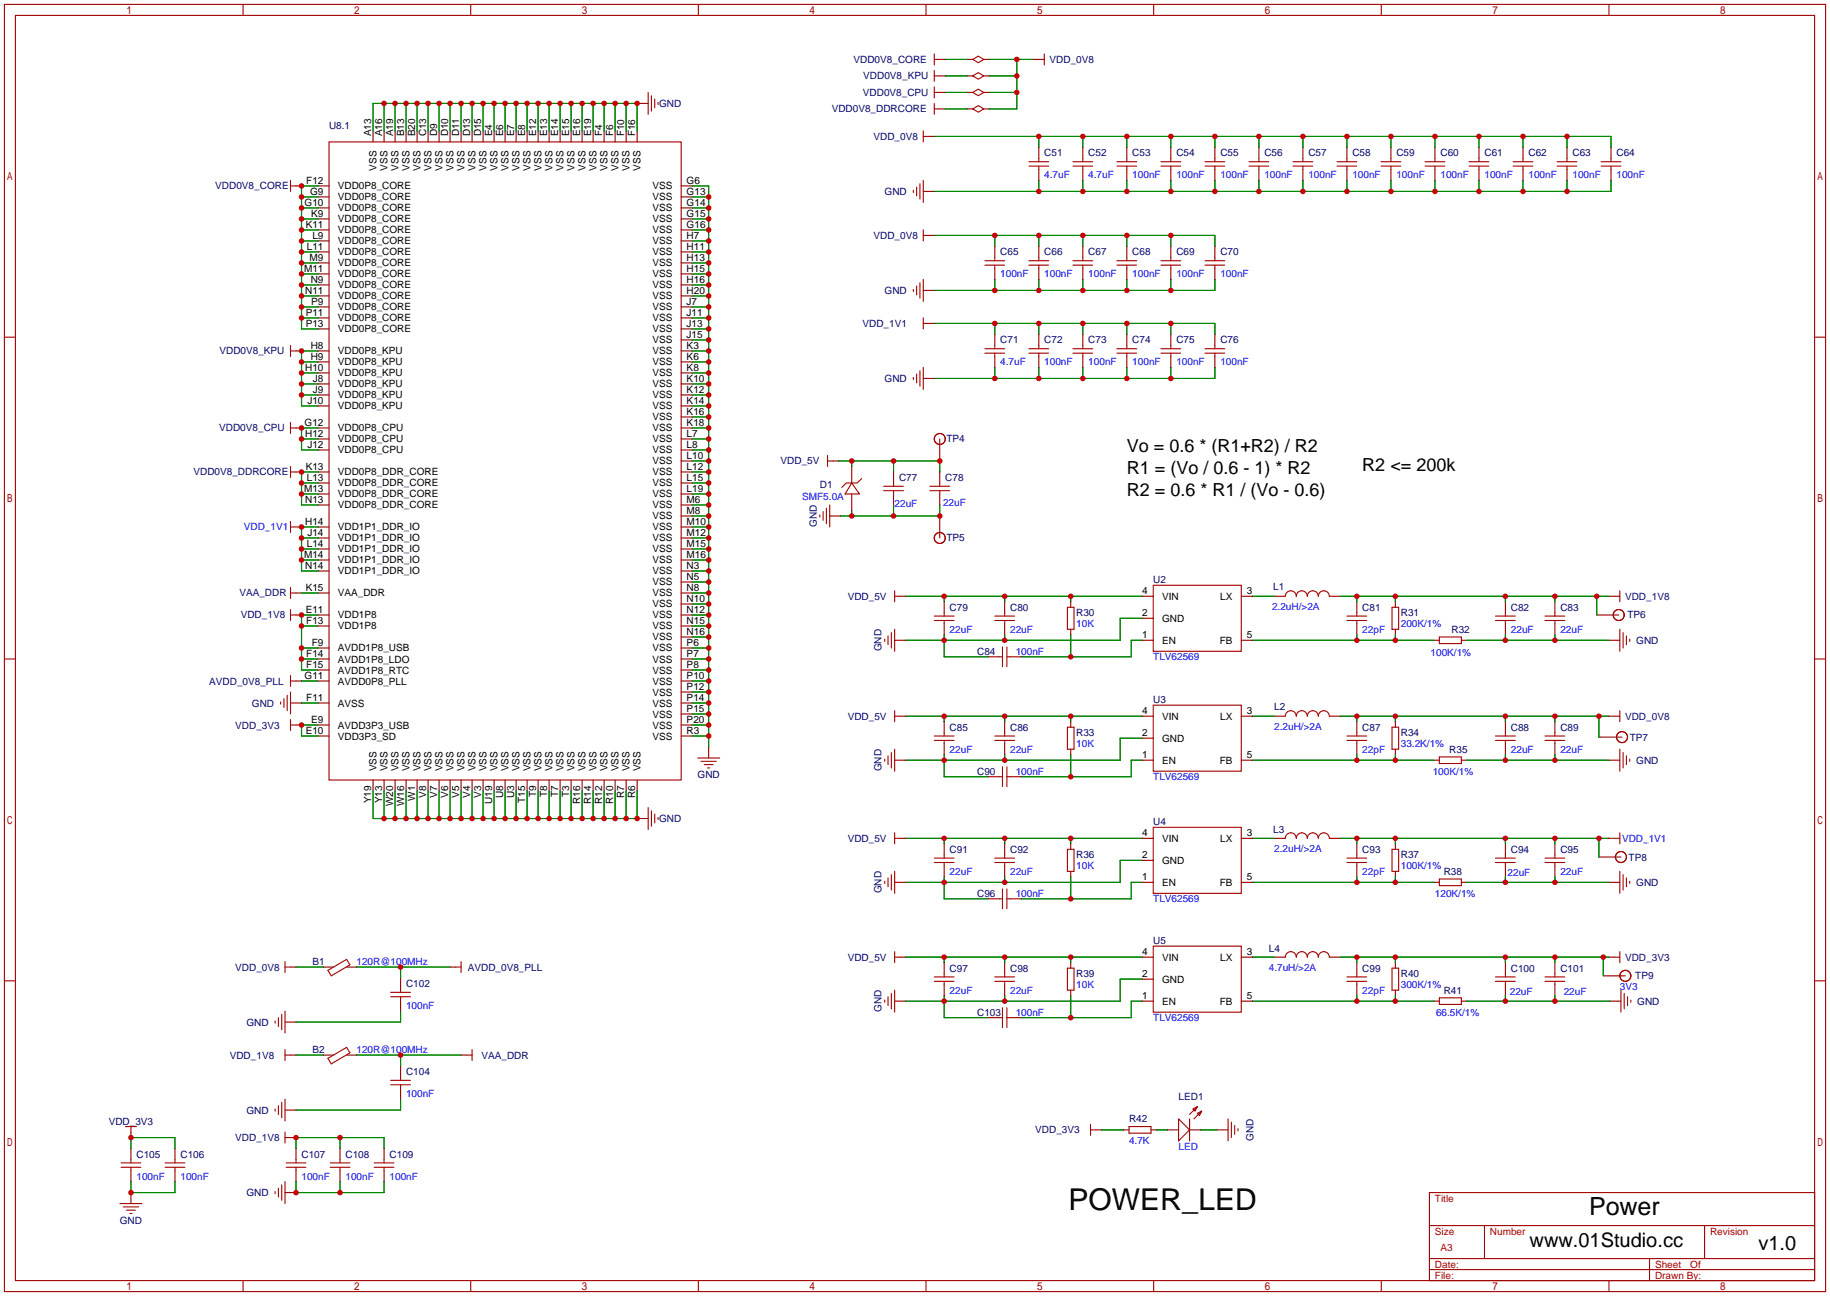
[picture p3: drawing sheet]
<svg xmlns="http://www.w3.org/2000/svg" width="422mm" height="299mm" viewBox="0 0 422 299" stroke-linecap="round" stroke-linejoin="round" font-family="sans-serif">
<defs><g id="words">
<text font-size="6.9" x="246.6" y="279.3">POWER_LED</text>
<text font-size="5.8" x="366.8" y="280.5">Power</text>
<g font-size="4.6">
<text x="353.1" y="287.9">www.01Studio.cc</text>
<text x="405.9" y="288.6">v1.0</text>
</g>
<g font-size="4.2">
<text x="260.1" y="104.3">Vo = 0.6 * (R1+R2) / R2</text>
<text x="260.1" y="109.4">R1 = (Vo / 0.6 - 1) * R2</text>
<text x="314.5" y="108.6">R2 &lt;= 200k</text>
<text x="260.1" y="114.5">R2 = 0.6 * R1 / (Vo - 0.6)</text>
</g>
<g font-size="2.3" fill="#000080">
<text x="197" y="14.5">VDD0V8_CORE</text>
<text x="242.3" y="14.5">VDD_0V8</text>
<text x="199.2" y="22.1">VDD0V8_CPU</text>
<text x="199.2" y="18.3">VDD0V8_KPU</text>
<text x="75.9" y="29.8">U8.1</text>
<text x="152.1" y="24.7">GND</text>
<text x="192" y="26">VDD0V8_DDRCORE</text>
<text x="201.6" y="32.3">VDD_0V8</text>
<text x="241" y="36.1">C51</text>
<text x="251.2" y="36.1">C52</text>
<text x="261.4" y="36.1">C53</text>
<text x="271.5" y="36.1">C54</text>
<text x="281.7" y="36.1">C55</text>
<text x="291.8" y="36.1">C56</text>
<text x="302" y="36.1">C57</text>
<text x="312.2" y="36.1">C58</text>
<text x="322.3" y="36.1">C59</text>
<text x="332.5" y="36.1">C60</text>
<text x="342.6" y="36.1">C61</text>
<text x="352.8" y="36.1">C62</text>
<text x="363" y="36.1">C63</text>
<text x="373.1" y="36.1">C64</text>
<text x="49.7" y="43.7">VDD0V8_CORE</text>
<text x="204.2" y="45">GND</text>
<text x="201.6" y="55.2">VDD_0V8</text>
<text x="230.9" y="59">C65</text>
<text x="241" y="59">C66</text>
<text x="251.2" y="59">C67</text>
<text x="261.4" y="59">C68</text>
<text x="271.5" y="59">C69</text>
<text x="281.7" y="59">C70</text>
<text x="204.2" y="67.9">GND</text>
<text x="199.1" y="75.5">VDD_1V1</text>
<text x="50.7" y="81.8">VDD0V8_KPU</text>
<text x="230.9" y="79.3">C71</text>
<text x="241" y="79.3">C72</text>
<text x="251.2" y="79.3">C73</text>
<text x="261.4" y="79.3">C74</text>
<text x="271.5" y="79.3">C75</text>
<text x="281.7" y="79.3">C76</text>
<text x="204.2" y="88.2">GND</text>
<text x="50.6" y="99.6">VDD0V8_CPU</text>
<text x="180.2" y="107.2">VDD_5V</text>
<text x="218.4" y="102.2">TP4</text>
<text x="44.7" y="109.8">VDD0V8_DDRCORE</text>
<text x="189.2" y="112.6">D1</text>
<text x="207.5" y="111">C77</text>
<text x="218.2" y="111">C78</text>
<text x="188.5" y="121.7" transform="rotate(-90 188.5 121.7)">GND</text>
<text x="218.4" y="125">TP5</text>
<text x="55.3" y="137.7">VAA_DDR</text>
<text x="266.2" y="134.7">U2</text>
<text x="293.9" y="136.2">L1</text>
<text x="55.6" y="142.8">VDD_1V8</text>
<text x="195.7" y="138.5">VDD_5V</text>
<text x="219.2" y="141">C79</text>
<text x="233.2" y="141">C80</text>
<text x="248.4" y="142.3">R30</text>
<text x="314.5" y="141">C81</text>
<text x="323.3" y="142.3">R31</text>
<text x="348.7" y="141">C82</text>
<text x="360.2" y="141">C83</text>
<text x="375.1" y="138.5">VDD_1V8</text>
<text x="375.7" y="142.8">TP6</text>
<text x="335" y="146.1">R32</text>
<text x="377.7" y="148.6">GND</text>
<text x="203.5" y="150.4" transform="rotate(-90 203.5 150.4)">GND</text>
<text x="225.6" y="151.2">C84</text>
<text x="48.3" y="158">AVDD_0V8_PLL</text>
<text x="58.1" y="163.1">GND</text>
<text x="195.7" y="166.2">VDD_5V</text>
<text x="266.2" y="162.4">U3</text>
<text x="294.1" y="163.9">L2</text>
<text x="375.1" y="166.2">VDD_0V8</text>
<text x="54.3" y="168.2">VDD_3V3</text>
<text x="219.2" y="168.7">C85</text>
<text x="233.2" y="168.7">C86</text>
<text x="248.4" y="170">R33</text>
<text x="314.5" y="168.7">C87</text>
<text x="323.3" y="170">R34</text>
<text x="334.5" y="173.8">R35</text>
<text x="348.7" y="168.7">C88</text>
<text x="360.2" y="168.7">C89</text>
<text x="376.2" y="171">TP7</text>
<text x="161" y="179.6">GND</text>
<text x="203.5" y="178.1" transform="rotate(-90 203.5 178.1)">GND</text>
<text x="225.6" y="178.9">C90</text>
<text x="377.7" y="176.3">GND</text>
<text x="152.1" y="189.8">GND</text>
<text x="266.2" y="190.5">U4</text>
<text x="195.7" y="194.4">VDD_5V</text>
<text x="219.2" y="196.9">C91</text>
<text x="233.2" y="196.9">C92</text>
<text x="293.9" y="192.3">L3</text>
<text x="314.5" y="196.9">C93</text>
<text x="348.7" y="196.9">C94</text>
<text x="360.2" y="196.9">C95</text>
<text x="248.4" y="198.2">R36</text>
<text x="323.3" y="198.2">R37</text>
<text x="333.2" y="202">R38</text>
<text x="375.9" y="198.7">TP8</text>
<text x="203.5" y="206.3" transform="rotate(-90 203.5 206.3)">GND</text>
<text x="225.6" y="207.1">C96</text>
<text x="377.7" y="204.5">GND</text>
<text x="195.7" y="221.8">VDD_5V</text>
<text x="266.2" y="218">U5</text>
<text x="292.9" y="219.8">L4</text>
<text x="375.1" y="221.8">VDD_3V3</text>
<text x="54.3" y="224.1">VDD_0V8</text>
<text x="72.1" y="222.8">B1</text>
<text x="93.7" y="227.9">C102</text>
<text x="108" y="224.1">AVDD_0V8_PLL</text>
<text x="219.2" y="224.3">C97</text>
<text x="233.2" y="224.3">C98</text>
<text x="248.4" y="225.6">R39</text>
<text x="314.5" y="224.3">C99</text>
<text x="323.3" y="225.6">R40</text>
<text x="348.7" y="224.3">C100</text>
<text x="360.2" y="224.3">C101</text>
<text x="377.4" y="226.1">TP9</text>
<text x="203.5" y="233.7" transform="rotate(-90 203.5 233.7)">GND</text>
<text x="333.2" y="229.4">R41</text>
<text x="377.9" y="231.9">GND</text>
<text x="56.9" y="236.8">GND</text>
<text x="225.6" y="234.5">C103</text>
<text x="53" y="244.4">VDD_1V8</text>
<text x="72.1" y="243.1">B2</text>
<text x="111.1" y="244.4">VAA_DDR</text>
<text x="93.7" y="248.2">C104</text>
<text x="56.9" y="257.1">GND</text>
<text x="272" y="254">LED1</text>
<text x="25.1" y="259.6">VDD_3V3</text>
<text x="54.3" y="263.4">VDD_1V8</text>
<text x="239" y="261.7">VDD_3V3</text>
<text x="260.6" y="259.1">R42</text>
<text x="289.4" y="263.4" transform="rotate(-90 289.4 263.4)">GND</text>
<text x="31.5" y="267.3">C105</text>
<text x="41.7" y="267.3">C106</text>
<text x="69.6" y="267.3">C107</text>
<text x="79.8" y="267.3">C108</text>
<text x="89.9" y="267.3">C109</text>
<text x="56.9" y="276.1">GND</text>
<text x="27.7" y="282.5">GND</text>
</g>
<g font-size="2.3">
<text x="85.6" y="31.5" transform="rotate(-90 85.6 31.5)">A13</text>
<text x="88.2" y="31.5" transform="rotate(-90 88.2 31.5)">A16</text>
<text x="90.7" y="31.5" transform="rotate(-90 90.7 31.5)">A19</text>
<text x="93.3" y="31.5" transform="rotate(-90 93.3 31.5)">B13</text>
<text x="95.8" y="31.5" transform="rotate(-90 95.8 31.5)">B20</text>
<text x="98.3" y="31.5" transform="rotate(-90 98.3 31.5)">C13</text>
<text x="100.9" y="31.5" transform="rotate(-90 100.9 31.5)">D9</text>
<text x="103.4" y="31.5" transform="rotate(-90 103.4 31.5)">D10</text>
<text x="106" y="31.5" transform="rotate(-90 106 31.5)">D11</text>
<text x="108.5" y="31.5" transform="rotate(-90 108.5 31.5)">D13</text>
<text x="111" y="31.5" transform="rotate(-90 111 31.5)">D15</text>
<text x="113.6" y="31.5" transform="rotate(-90 113.6 31.5)">E4</text>
<text x="116.1" y="31.5" transform="rotate(-90 116.1 31.5)">E6</text>
<text x="118.7" y="31.5" transform="rotate(-90 118.7 31.5)">E7</text>
<text x="121.2" y="31.5" transform="rotate(-90 121.2 31.5)">E8</text>
<text x="123.7" y="31.5" transform="rotate(-90 123.7 31.5)">E12</text>
<text x="126.3" y="31.5" transform="rotate(-90 126.3 31.5)">E13</text>
<text x="128.8" y="31.5" transform="rotate(-90 128.8 31.5)">E14</text>
<text x="131.4" y="31.5" transform="rotate(-90 131.4 31.5)">E15</text>
<text x="133.9" y="31.5" transform="rotate(-90 133.9 31.5)">E16</text>
<text x="136.4" y="31.5" transform="rotate(-90 136.4 31.5)">E19</text>
<text x="139" y="31.5" transform="rotate(-90 139 31.5)">F4</text>
<text x="141.5" y="31.5" transform="rotate(-90 141.5 31.5)">F6</text>
<text x="144.1" y="31.5" transform="rotate(-90 144.1 31.5)">F10</text>
<text x="146.6" y="31.5" transform="rotate(-90 146.6 31.5)">F16</text>
<text x="86.9" y="39.4" transform="rotate(-90 86.9 39.4)">VSS</text>
<text x="89.5" y="39.4" transform="rotate(-90 89.5 39.4)">VSS</text>
<text x="92" y="39.4" transform="rotate(-90 92 39.4)">VSS</text>
<text x="94.5" y="39.4" transform="rotate(-90 94.5 39.4)">VSS</text>
<text x="97.1" y="39.4" transform="rotate(-90 97.1 39.4)">VSS</text>
<text x="99.6" y="39.4" transform="rotate(-90 99.6 39.4)">VSS</text>
<text x="102.2" y="39.4" transform="rotate(-90 102.2 39.4)">VSS</text>
<text x="104.7" y="39.4" transform="rotate(-90 104.7 39.4)">VSS</text>
<text x="107.2" y="39.4" transform="rotate(-90 107.2 39.4)">VSS</text>
<text x="109.8" y="39.4" transform="rotate(-90 109.8 39.4)">VSS</text>
<text x="112.3" y="39.4" transform="rotate(-90 112.3 39.4)">VSS</text>
<text x="114.9" y="39.4" transform="rotate(-90 114.9 39.4)">VSS</text>
<text x="117.4" y="39.4" transform="rotate(-90 117.4 39.4)">VSS</text>
<text x="119.9" y="39.4" transform="rotate(-90 119.9 39.4)">VSS</text>
<text x="122.5" y="39.4" transform="rotate(-90 122.5 39.4)">VSS</text>
<text x="125" y="39.4" transform="rotate(-90 125 39.4)">VSS</text>
<text x="127.6" y="39.4" transform="rotate(-90 127.6 39.4)">VSS</text>
<text x="130.1" y="39.4" transform="rotate(-90 130.1 39.4)">VSS</text>
<text x="132.6" y="39.4" transform="rotate(-90 132.6 39.4)">VSS</text>
<text x="135.2" y="39.4" transform="rotate(-90 135.2 39.4)">VSS</text>
<text x="137.7" y="39.4" transform="rotate(-90 137.7 39.4)">VSS</text>
<text x="140.3" y="39.4" transform="rotate(-90 140.3 39.4)">VSS</text>
<text x="142.8" y="39.4" transform="rotate(-90 142.8 39.4)">VSS</text>
<text x="145.3" y="39.4" transform="rotate(-90 145.3 39.4)">VSS</text>
<text x="147.9" y="39.4" transform="rotate(-90 147.9 39.4)">VSS</text>
<text x="70.3" y="47.5">G10</text>
<text x="70.7" y="42.5">F12</text>
<text x="71.6" y="45">G9</text>
<text x="78" y="43.7">VDD0P8_CORE</text>
<text x="78" y="46.3">VDD0P8_CORE</text>
<text x="150.6" y="43.7">VSS</text>
<text x="150.6" y="46.3">VSS</text>
<text x="158.5" y="42.5">G6</text>
<text x="158.5" y="45">G13</text>
<text x="158.5" y="47.5">G14</text>
<text x="70.6" y="52.6">K11</text>
<text x="71.9" y="50.1">K9</text>
<text x="78" y="48.8">VDD0P8_CORE</text>
<text x="78" y="51.4">VDD0P8_CORE</text>
<text x="78" y="53.9">VDD0P8_CORE</text>
<text x="150.6" y="48.8">VSS</text>
<text x="150.6" y="51.4">VSS</text>
<text x="150.6" y="53.9">VSS</text>
<text x="158.5" y="50.1">G15</text>
<text x="158.5" y="52.6">G16</text>
<text x="70.8" y="57.7">L11</text>
<text x="72.1" y="55.2">L9</text>
<text x="78" y="56.4">VDD0P8_CORE</text>
<text x="78" y="59">VDD0P8_CORE</text>
<text x="150.6" y="56.4">VSS</text>
<text x="150.6" y="59">VSS</text>
<text x="158.5" y="55.2">H7</text>
<text x="158.5" y="57.7">H11</text>
<text x="70.2" y="62.8">M11</text>
<text x="71.5" y="60.2">M9</text>
<text x="71.7" y="65.3">N9</text>
<text x="78" y="61.5">VDD0P8_CORE</text>
<text x="78" y="64.1">VDD0P8_CORE</text>
<text x="150.6" y="61.5">VSS</text>
<text x="150.6" y="64.1">VSS</text>
<text x="158.5" y="60.2">H13</text>
<text x="158.5" y="62.8">H15</text>
<text x="158.5" y="65.3">H16</text>
<text x="70.4" y="67.9">N11</text>
<text x="71.9" y="70.4">P9</text>
<text x="78" y="66.6">VDD0P8_CORE</text>
<text x="78" y="69.1">VDD0P8_CORE</text>
<text x="78" y="71.7">VDD0P8_CORE</text>
<text x="150.6" y="66.6">VSS</text>
<text x="150.6" y="69.1">VSS</text>
<text x="150.6" y="71.7">VSS</text>
<text x="158.5" y="67.9">H20</text>
<text x="158.5" y="70.4">J7</text>
<text x="70.6" y="72.9">P11</text>
<text x="70.6" y="75.5">P13</text>
<text x="78" y="74.2">VDD0P8_CORE</text>
<text x="78" y="76.8">VDD0P8_CORE</text>
<text x="150.6" y="74.2">VSS</text>
<text x="150.6" y="76.8">VSS</text>
<text x="158.5" y="72.9">J11</text>
<text x="158.5" y="75.5">J13</text>
<text x="71.7" y="80.6">H8</text>
<text x="71.7" y="83.1">H9</text>
<text x="78" y="81.8">VDD0P8_KPU</text>
<text x="150.6" y="79.3">VSS</text>
<text x="150.6" y="81.8">VSS</text>
<text x="158.5" y="78">J15</text>
<text x="158.5" y="80.6">K3</text>
<text x="158.5" y="83.1">K6</text>
<text x="70.4" y="85.6">H10</text>
<text x="72.2" y="88.2">J8</text>
<text x="78" y="84.4">VDD0P8_KPU</text>
<text x="78" y="86.9">VDD0P8_KPU</text>
<text x="78" y="89.5">VDD0P8_KPU</text>
<text x="150.6" y="84.4">VSS</text>
<text x="150.6" y="86.9">VSS</text>
<text x="150.6" y="89.5">VSS</text>
<text x="158.5" y="85.6">K8</text>
<text x="158.5" y="88.2">K10</text>
<text x="71" y="93.3">J10</text>
<text x="72.2" y="90.7">J9</text>
<text x="78" y="92">VDD0P8_KPU</text>
<text x="78" y="94.5">VDD0P8_KPU</text>
<text x="150.6" y="92">VSS</text>
<text x="150.6" y="94.5">VSS</text>
<text x="158.5" y="90.7">K12</text>
<text x="158.5" y="93.3">K14</text>
<text x="158.5" y="95.8">K16</text>
<text x="70.3" y="98.3">G12</text>
<text x="70.4" y="100.9">H12</text>
<text x="78" y="99.6">VDD0P8_CPU</text>
<text x="150.6" y="97.1">VSS</text>
<text x="150.6" y="99.6">VSS</text>
<text x="158.5" y="98.3">K18</text>
<text x="158.5" y="100.9">L7</text>
<text x="71" y="103.4">J12</text>
<text x="78" y="102.2">VDD0P8_CPU</text>
<text x="78" y="104.7">VDD0P8_CPU</text>
<text x="150.6" y="102.2">VSS</text>
<text x="150.6" y="104.7">VSS</text>
<text x="150.6" y="107.2">VSS</text>
<text x="158.5" y="103.4">L8</text>
<text x="158.5" y="106">L10</text>
<text x="70.2" y="113.6">M13</text>
<text x="70.6" y="108.5">K13</text>
<text x="70.8" y="111">L13</text>
<text x="78" y="109.8">VDD0P8_DDR_CORE</text>
<text x="78" y="112.3">VDD0P8_DDR_CORE</text>
<text x="150.6" y="109.8">VSS</text>
<text x="150.6" y="112.3">VSS</text>
<text x="158.5" y="108.5">L12</text>
<text x="158.5" y="111">L15</text>
<text x="158.5" y="113.6">L19</text>
<text x="70.4" y="116.1">N13</text>
<text x="78" y="114.9">VDD0P8_DDR_CORE</text>
<text x="78" y="117.4">VDD0P8_DDR_CORE</text>
<text x="150.6" y="114.9">VSS</text>
<text x="150.6" y="117.4">VSS</text>
<text x="150.6" y="119.9">VSS</text>
<text x="158.5" y="116.1">M6</text>
<text x="158.5" y="118.7">M8</text>
<text x="70.4" y="121.2">H14</text>
<text x="71" y="123.7">J14</text>
<text x="78" y="122.5">VDD1P1_DDR_IO</text>
<text x="78" y="125">VDD1P1_DDR_IO</text>
<text x="150.6" y="122.5">VSS</text>
<text x="150.6" y="125">VSS</text>
<text x="158.5" y="121.2">M10</text>
<text x="158.5" y="123.7">M12</text>
<text x="70.2" y="128.8">M14</text>
<text x="70.4" y="131.4">N14</text>
<text x="70.8" y="126.3">L14</text>
<text x="78" y="127.6">VDD1P1_DDR_IO</text>
<text x="78" y="130.1">VDD1P1_DDR_IO</text>
<text x="150.6" y="127.6">VSS</text>
<text x="150.6" y="130.1">VSS</text>
<text x="158.5" y="126.3">M15</text>
<text x="158.5" y="128.8">M16</text>
<text x="158.5" y="131.4">N3</text>
<text x="70.6" y="136.4">K15</text>
<text x="78" y="132.6">VDD1P1_DDR_IO</text>
<text x="78" y="137.7">VAA_DDR</text>
<text x="150.6" y="132.6">VSS</text>
<text x="150.6" y="135.2">VSS</text>
<text x="150.6" y="137.7">VSS</text>
<text x="158.5" y="133.9">N5</text>
<text x="158.5" y="136.4">N8</text>
<text x="263.6" y="137.2">4</text>
<text x="287.8" y="137.2">3</text>
<text x="70.6" y="141.5">E11</text>
<text x="78" y="142.8">VDD1P8</text>
<text x="150.6" y="140.3">VSS</text>
<text x="150.6" y="142.8">VSS</text>
<text x="158.5" y="139">N10</text>
<text x="158.5" y="141.5">N12</text>
<text x="263.6" y="142.3">2</text>
<text x="268.2" y="138.5">VIN</text>
<text x="268.2" y="143.6">GND</text>
<text x="281.7" y="138.5">LX</text>
<text x="70.7" y="144.1">F13</text>
<text x="72" y="149.1">F9</text>
<text x="78" y="145.3">VDD1P8</text>
<text x="150.6" y="145.3">VSS</text>
<text x="150.6" y="147.9">VSS</text>
<text x="158.5" y="144.1">N15</text>
<text x="158.5" y="146.6">N16</text>
<text x="158.5" y="149.1">P6</text>
<text x="263.6" y="147.4">1</text>
<text x="268.2" y="148.6">EN</text>
<text x="281.5" y="148.6">FB</text>
<text x="287.8" y="147.4">5</text>
<text x="70.7" y="151.7">F14</text>
<text x="70.7" y="154.2">F15</text>
<text x="78" y="150.4">AVDD1P8_USB</text>
<text x="78" y="153">AVDD1P8_LDO</text>
<text x="78" y="155.5">AVDD1P8_RTC</text>
<text x="150.6" y="150.4">VSS</text>
<text x="150.6" y="153">VSS</text>
<text x="150.6" y="155.5">VSS</text>
<text x="158.5" y="151.7">P7</text>
<text x="158.5" y="154.2">P8</text>
<text x="70.3" y="156.8">G11</text>
<text x="70.7" y="161.8">F11</text>
<text x="78" y="158">AVDD0P8_PLL</text>
<text x="150.6" y="158">VSS</text>
<text x="150.6" y="160.6">VSS</text>
<text x="158.5" y="156.8">P10</text>
<text x="158.5" y="159.3">P12</text>
<text x="158.5" y="161.8">P14</text>
<text x="71.9" y="166.9">E9</text>
<text x="78" y="163.1">AVSS</text>
<text x="150.6" y="163.1">VSS</text>
<text x="150.6" y="165.7">VSS</text>
<text x="158.5" y="164.4">P15</text>
<text x="158.5" y="166.9">P20</text>
<text x="263.6" y="164.9">4</text>
<text x="268.2" y="166.2">VIN</text>
<text x="281.7" y="166.2">LX</text>
<text x="287.8" y="164.9">3</text>
<text x="70.6" y="169.5">E10</text>
<text x="78" y="168.2">AVDD3P3_USB</text>
<text x="78" y="170.7">VDD3P3_SD</text>
<text x="150.6" y="168.2">VSS</text>
<text x="150.6" y="170.7">VSS</text>
<text x="158.5" y="169.5">R3</text>
<text x="263.6" y="170">2</text>
<text x="268.2" y="171.2">GND</text>
<text x="86.9" y="178.1" transform="rotate(-90 86.9 178.1)">VSS</text>
<text x="89.5" y="178.1" transform="rotate(-90 89.5 178.1)">VSS</text>
<text x="92" y="178.1" transform="rotate(-90 92 178.1)">VSS</text>
<text x="94.5" y="178.1" transform="rotate(-90 94.5 178.1)">VSS</text>
<text x="97.1" y="178.1" transform="rotate(-90 97.1 178.1)">VSS</text>
<text x="99.6" y="178.1" transform="rotate(-90 99.6 178.1)">VSS</text>
<text x="102.2" y="178.1" transform="rotate(-90 102.2 178.1)">VSS</text>
<text x="104.7" y="178.1" transform="rotate(-90 104.7 178.1)">VSS</text>
<text x="107.2" y="178.1" transform="rotate(-90 107.2 178.1)">VSS</text>
<text x="109.8" y="178.1" transform="rotate(-90 109.8 178.1)">VSS</text>
<text x="112.3" y="178.1" transform="rotate(-90 112.3 178.1)">VSS</text>
<text x="114.9" y="178.1" transform="rotate(-90 114.9 178.1)">VSS</text>
<text x="117.4" y="178.1" transform="rotate(-90 117.4 178.1)">VSS</text>
<text x="119.9" y="178.1" transform="rotate(-90 119.9 178.1)">VSS</text>
<text x="122.5" y="178.1" transform="rotate(-90 122.5 178.1)">VSS</text>
<text x="125" y="178.1" transform="rotate(-90 125 178.1)">VSS</text>
<text x="127.6" y="178.1" transform="rotate(-90 127.6 178.1)">VSS</text>
<text x="130.1" y="178.1" transform="rotate(-90 130.1 178.1)">VSS</text>
<text x="132.6" y="178.1" transform="rotate(-90 132.6 178.1)">VSS</text>
<text x="135.2" y="178.1" transform="rotate(-90 135.2 178.1)">VSS</text>
<text x="137.7" y="178.1" transform="rotate(-90 137.7 178.1)">VSS</text>
<text x="140.3" y="178.1" transform="rotate(-90 140.3 178.1)">VSS</text>
<text x="142.8" y="178.1" transform="rotate(-90 142.8 178.1)">VSS</text>
<text x="145.3" y="178.1" transform="rotate(-90 145.3 178.1)">VSS</text>
<text x="147.9" y="178.1" transform="rotate(-90 147.9 178.1)">VSS</text>
<text x="263.6" y="175.1">1</text>
<text x="268.2" y="176.3">EN</text>
<text x="281.5" y="176.3">FB</text>
<text x="287.8" y="175.1">5</text>
<text x="85.6" y="185.5" transform="rotate(-90 85.6 185.5)">Y19</text>
<text x="88.2" y="185.5" transform="rotate(-90 88.2 185.5)">Y13</text>
<text x="95.8" y="184.8" transform="rotate(-90 95.8 184.8)">W1</text>
<text x="98.3" y="184.2" transform="rotate(-90 98.3 184.2)">V8</text>
<text x="100.9" y="184.2" transform="rotate(-90 100.9 184.2)">V7</text>
<text x="103.4" y="184.2" transform="rotate(-90 103.4 184.2)">V6</text>
<text x="106" y="184.2" transform="rotate(-90 106 184.2)">V5</text>
<text x="108.5" y="184.2" transform="rotate(-90 108.5 184.2)">V4</text>
<text x="111" y="184.2" transform="rotate(-90 111 184.2)">V3</text>
<text x="113.6" y="185.6" transform="rotate(-90 113.6 185.6)">U19</text>
<text x="116.1" y="184.3" transform="rotate(-90 116.1 184.3)">U8</text>
<text x="118.7" y="184.3" transform="rotate(-90 118.7 184.3)">U3</text>
<text x="121.2" y="185.3" transform="rotate(-90 121.2 185.3)">T15</text>
<text x="123.7" y="184.1" transform="rotate(-90 123.7 184.1)">T9</text>
<text x="126.3" y="184.1" transform="rotate(-90 126.3 184.1)">T8</text>
<text x="128.8" y="184.1" transform="rotate(-90 128.8 184.1)">T7</text>
<text x="131.4" y="184.1" transform="rotate(-90 131.4 184.1)">T3</text>
<text x="133.9" y="185.6" transform="rotate(-90 133.9 185.6)">R16</text>
<text x="136.4" y="185.6" transform="rotate(-90 136.4 185.6)">R14</text>
<text x="139" y="185.6" transform="rotate(-90 139 185.6)">R12</text>
<text x="141.5" y="185.6" transform="rotate(-90 141.5 185.6)">R10</text>
<text x="144.1" y="184.3" transform="rotate(-90 144.1 184.3)">R7</text>
<text x="146.6" y="184.3" transform="rotate(-90 146.6 184.3)">R6</text>
<text x="90.7" y="186.1" transform="rotate(-90 90.7 186.1)">W20</text>
<text x="93.3" y="186.1" transform="rotate(-90 93.3 186.1)">W16</text>
<text x="263.6" y="193.1">4</text>
<text x="268.2" y="194.4">VIN</text>
<text x="281.7" y="194.4">LX</text>
<text x="287.8" y="193.1">3</text>
<text x="263.6" y="198.2">2</text>
<text x="263.6" y="203.2">1</text>
<text x="268.2" y="199.4">GND</text>
<text x="287.8" y="203.2">5</text>
<text x="268.2" y="204.5">EN</text>
<text x="281.5" y="204.5">FB</text>
<text x="263.6" y="220.5">4</text>
<text x="268.2" y="221.8">VIN</text>
<text x="281.7" y="221.8">LX</text>
<text x="287.8" y="220.5">3</text>
<text x="263.6" y="225.6">2</text>
<text x="268.2" y="226.9">GND</text>
<text x="263.6" y="230.7">1</text>
<text x="268.2" y="231.9">EN</text>
<text x="281.5" y="231.9">FB</text>
<text x="287.8" y="230.7">5</text>
</g>
<g font-size="2.3" fill="#00f">
<text x="241" y="41.2">4.7uF</text>
<text x="251.2" y="41.2">4.7uF</text>
<text x="261.4" y="41.2">100nF</text>
<text x="271.5" y="41.2">100nF</text>
<text x="281.7" y="41.2">100nF</text>
<text x="291.8" y="41.2">100nF</text>
<text x="302" y="41.2">100nF</text>
<text x="312.2" y="41.2">100nF</text>
<text x="322.3" y="41.2">100nF</text>
<text x="332.5" y="41.2">100nF</text>
<text x="342.6" y="41.2">100nF</text>
<text x="352.8" y="41.2">100nF</text>
<text x="363" y="41.2">100nF</text>
<text x="373.1" y="41.2">100nF</text>
<text x="230.9" y="64.1">100nF</text>
<text x="241" y="64.1">100nF</text>
<text x="251.2" y="64.1">100nF</text>
<text x="261.4" y="64.1">100nF</text>
<text x="271.5" y="64.1">100nF</text>
<text x="281.7" y="64.1">100nF</text>
<text x="230.9" y="84.4">4.7uF</text>
<text x="241" y="84.4">100nF</text>
<text x="251.2" y="84.4">100nF</text>
<text x="261.4" y="84.4">100nF</text>
<text x="271.5" y="84.4">100nF</text>
<text x="281.7" y="84.4">100nF</text>
<text x="185.2" y="115.4">SMF5.0A</text>
<text x="206.5" y="117.1">22uF</text>
<text x="217.7" y="116.9">22uF</text>
<text x="56.3" y="122.5">VDD_1V1</text>
<text x="293.6" y="140.8">2.2uH/&gt;2A</text>
<text x="219.2" y="146.1">22uF</text>
<text x="233.2" y="146.1">22uF</text>
<text x="248.4" y="144.8">10K</text>
<text x="314.5" y="146.1">22pF</text>
<text x="323.3" y="144.8">200K/1%</text>
<text x="348.7" y="146.1">22uF</text>
<text x="360.2" y="146.1">22uF</text>
<text x="234.4" y="151.2">100nF</text>
<text x="266.2" y="152.4">TLV62569</text>
<text x="330.2" y="151.4">100K/1%</text>
<text x="219.2" y="173.8">22uF</text>
<text x="233.2" y="173.8">22uF</text>
<text x="248.4" y="172.5">10K</text>
<text x="294.1" y="168.4">2.2uH/&gt;2A</text>
<text x="314.5" y="173.8">22pF</text>
<text x="323.3" y="172.5">33.2K/1%</text>
<text x="348.7" y="173.8">22uF</text>
<text x="360.2" y="173.8">22uF</text>
<text x="234.4" y="178.9">100nF</text>
<text x="330.7" y="178.9">100K/1%</text>
<text x="266.2" y="180.1">TLV62569</text>
<text x="294.1" y="196.6">2.2uH/&gt;2A</text>
<text x="374.4" y="194.4">VDD_1V1</text>
<text x="219.2" y="202">22uF</text>
<text x="233.2" y="202">22uF</text>
<text x="248.4" y="200.7">10K</text>
<text x="314.5" y="202">22pF</text>
<text x="323.3" y="200.7">100K/1%</text>
<text x="348" y="202.2">22uF</text>
<text x="360.2" y="202">22uF</text>
<text x="234.4" y="207.1">100nF</text>
<text x="266.2" y="208.3">TLV62569</text>
<text x="331.2" y="207.1">120K/1%</text>
<text x="82.3" y="222.8">120R@100MHz</text>
<text x="292.9" y="224.1">4.7uH/&gt;2A</text>
<text x="93.7" y="233">100nF</text>
<text x="219.2" y="229.4">22uF</text>
<text x="233.2" y="229.4">22uF</text>
<text x="248.4" y="228.1">10K</text>
<text x="314.5" y="229.4">22pF</text>
<text x="323.3" y="228.1">300K/1%</text>
<text x="348.5" y="229.7">22uF</text>
<text x="360.9" y="229.7">22uF</text>
<text x="373.9" y="228.6">3V3</text>
<text x="234.4" y="234.5">100nF</text>
<text x="266.2" y="235.8">TLV62569</text>
<text x="331.5" y="234.5">66.5K/1%</text>
<text x="82.3" y="243.1">120R@100MHz</text>
<text x="93.7" y="253.3">100nF</text>
<text x="260.6" y="264.2">4.7K</text>
<text x="272" y="265.5">LED</text>
<text x="31.5" y="272.3">100nF</text>
<text x="41.7" y="272.3">100nF</text>
<text x="69.6" y="272.3">100nF</text>
<text x="79.8" y="272.3">100nF</text>
<text x="89.9" y="272.3">100nF</text>
</g>
<g font-size="2.3" fill="#a00000">
<text x="331.2" y="277.4">Title</text>
<text x="331.2" y="285">Size</text>
<text x="343.9" y="285">Number</text>
<text x="394.7" y="285">Revision</text>
<text x="331.2" y="292.7">Date:</text>
<text x="332.5" y="288.8">A3</text>
<text x="382" y="292.7">Sheet</text>
<text x="390.1" y="292.7">Of</text>
<text x="331.2" y="295.2">File:</text>
<text x="382" y="295.2">Drawn By:</text>
</g>
</g></defs>
<g fill="none" stroke="#a10000" stroke-width=".25">
<path d="M1 1h420.4v297.2h-420.4zM3.6 3.6h415.2v292.1h-415.2zM56.1 1v2.6M108.6 1v2.6M161.2 1v2.6M213.7 1v2.6M215.6 12.4v2.6M215.6 16.3v2.5M215.6 13.7h1.3M215.6 17.5h1.3M224.5 13.7l1.3-.7 1.3 .7-1.3 .8zM224.5 17.5l1.3-.7 1.3 .7-1.3 .8z"/>
<path d="M239.8 13.7h1.2M241 12.4v2.6M266.3 1v2.6M318.8 1v2.6M371.4 1v2.6M75.9 32.8h81.3v147.3h-81.3zM149.6 21.3v5.1M150.4 22.1v3.6M151.1 22.9v2M151.9 23.6v.5M213.1 30.2v2.6M213.1 31.5h1.3"/>
<path d="M215.6 20.1v2.5M215.6 23.9v2.5M215.6 21.3h1.3M215.6 25.1h1.3M224.5 21.3l1.3-.7 1.3 .7-1.3 .8zM224.5 25.1l1.3-.7 1.3 .7-1.3 .8zM237.5 38.4h4.6M237.5 37.3h4.6M239.8 36.6v.7M239.8 38.4v.7M247.6 38.4h4.6M247.6 37.3h4.6"/>
<path d="M249.9 36.6v.7M249.9 38.4v.7M257.8 38.4h4.6M257.8 37.3h4.6M260.1 36.6v.7M260.1 38.4v.7M268 38.4h4.5M268 37.3h4.5M270.3 36.6v.7M270.3 38.4v.7M278.1 38.4h4.6M278.1 37.3h4.6"/>
<path d="M280.4 36.6v.7M280.4 38.4v.7M288.3 38.4h4.6M288.3 37.3h4.6M290.6 36.6v.7M290.6 38.4v.7M298.4 38.4h4.6M298.4 37.3h4.6M300.7 36.6v.7M300.7 38.4v.7M308.6 38.4h4.6M308.6 37.3h4.6"/>
<path d="M310.9 36.6v.7M310.9 38.4v.7M318.8 38.4h4.5M318.8 37.3h4.5M321.1 36.6v.7M321.1 38.4v.7M328.9 38.4h4.6M328.9 37.3h4.6M331.2 36.6v.7M331.2 38.4v.7M339.1 38.4h4.6M339.1 37.3h4.6"/>
<path d="M341.4 36.6v.7M341.4 38.4v.7M349.2 38.4h4.6M349.2 37.3h4.6M351.5 36.6v.7M351.5 38.4v.7M359.4 38.4h4.6M359.4 37.3h4.6M361.7 36.6v.7M361.7 38.4v.7M369.6 38.4h4.5M369.6 37.3h4.5"/>
<path d="M371.9 36.6v.7M371.9 38.4v.7M67.1 41.7v2.5M67.1 42.9h1.2M210.8 43.9v.6M211.6 43.2v2M212.3 42.4v3.6M213.1 41.7v5M213.1 53.1v2.5M213.1 54.4h1.3M229.6 59.4v.8M239.8 59.4v.8"/>
<path d="M249.9 59.4v.8M260.1 59.4v.8M270.3 59.4v.8M280.4 59.4v.8M1 77.9h2.6M67.1 79.8v2.5M210.8 66.8v.5M211.6 66v2.1M212.3 65.3v3.5M213.1 64.5v5.1M213.1 73.4v2.5M213.1 74.7h1.3"/>
<path d="M227.3 61.2h4.6M227.3 60.2h4.6M229.6 61.2v.8M229.6 79.8v.7M237.5 61.2h4.6M237.5 60.2h4.6M239.8 61.2v.8M239.8 79.8v.7M247.6 61.2h4.6M247.6 60.2h4.6M249.9 61.2v.8M249.9 79.8v.7"/>
<path d="M257.8 61.2h4.6M257.8 60.2h4.6M260.1 61.2v.8M260.1 79.8v.7M268 61.2h4.5M268 60.2h4.5M270.3 61.2v.8M270.3 79.8v.7M278.1 61.2h4.6M278.1 60.2h4.6M280.4 61.2v.8M280.4 79.8v.7"/>
<path d="M418.8 77.9h2.6M67.1 97.5v2.6M67.1 98.8h1.2M67.1 81h1.2M210.8 87.1v.5M211.6 86.4v2M212.3 85.6v3.6M213.1 84.8v5.1M227.3 81.5h4.6M227.3 80.5h4.6M229.6 81.5v.8M237.5 81.5h4.6"/>
<path d="M237.5 80.5h4.6M239.8 81.5v.8M247.6 81.5h4.6M247.6 80.5h4.6M249.9 81.5v.8M257.8 81.5h4.6M257.8 80.5h4.6M260.1 81.5v.8M268 81.5h4.5M268 80.5h4.5M270.3 81.5v.8M278.1 81.5h4.6"/>
<path d="M278.1 80.5h4.6M280.4 81.5v.8M67.1 107.7v2.5M67.1 109h1.2M189.2 118.9v.5M190 118.1v2M190.8 117.3v3.6M191 105.2v2.5M191 106.4h1.3M191.5 116.6v5.1M196.6 111.5l1.8 2.5h-3.3zM198.9 110.5l-1 1h-2.6l-1 1"/>
<path d="M204 113.3h4.5M204 112.3h4.5M206.2 111.5v.8M206.2 113.3v.7M214.6 113.3h4.6M214.6 112.3h4.6M216.9 111.5v.8M216.9 113.3v.7M67.1 120.4v2.5M67.1 135.6v2.6M67.1 136.9h1.2M67.1 121.7h2.5"/>
<path d="M206.5 137.7h1.3M206.5 136.4v2.5M266.2 135.1h20.3v15.3h-20.3zM296.7 137.7a1.27 1.27 0 0 1 1.2-1.3 1.27 1.27 0 0 1 1.3 1.3 1.27 1.27 0 0 1 1.3-1.3 1.27 1.27 0 0 1 1.3 1.3 1.27 1.27 0 0 1 1.2-1.3 1.27 1.27 0 0 1 1.3 1.3 1.27 1.27 0 0 1 1.3-1.3 1.27 1.27 0 0 1 1.2 1.3M372.6 137.7h1.3M373.9 136.4v2.5M1 152.1h2.6M67.1 140.7v2.6M67.1 156v2.5M67.1 159.8v5M67.1 157.2h1.2M67.1 142h1.2"/>
<path d="M204.2 147.6v.5M205 146.8v2M205.7 146v3.6M206.5 145.3v5.1M215.6 143.3h4.6M215.6 142.2h4.6M217.9 141.5v.7M217.9 143.3v.7M229.6 143.3h4.6M229.6 142.2h4.6M230.6 151.6h.8M231.4 149.4v4.5"/>
<path d="M231.9 141.5v.7M231.9 143.3v.7M232.4 151.6h.8M232.4 149.4v4.5M246.4 140.2h1.5v5.1h-1.5zM310.9 143.3h4.6M310.9 142.2h4.6M313.2 141.5v.7M313.2 143.3v.7M321.3 140.2h1.5v5.1h-1.5zM332.2 147.1h5.1v1.5h-5.1zM345.2 143.3h4.6"/>
<path d="M345.2 142.2h4.6M347.5 141.5v.7M347.5 143.3v.7M356.6 143.3h4.6M356.6 142.2h4.6M358.9 141.5v.7M358.9 143.3v.7M373.9 145.3v5.1M374.6 146v3.6M375.4 146.8v2M376.2 147.6v.5M418.8 152.1h2.6"/>
<path d="M64.8 162.1v.5M65.5 161.3v2M66.3 160.5v3.6M67.1 166.1v2.6M67.1 167.4h1.2M161 175h5.1M161.8 175.8h3.6M162.6 176.5h2M163.3 177.3h.5M204.2 175.3v.5M205 174.5v2M205.7 173.7v3.6"/>
<path d="M206.5 165.4h1.3M206.5 164.1v2.5M206.5 173v5.1M215.6 170.9h4.6M215.6 169.9h4.6M217.9 169.2v.7M217.9 170.9v.8M229.6 170.9h4.6M229.6 169.9h4.6M230.6 179.3h.8M231.4 177v4.6M231.9 169.2v.7"/>
<path d="M231.9 170.9v.8M232.4 177v4.6M232.4 179.3h.8M246.4 167.9h1.5v5.1h-1.5zM266.2 162.8h20.3v15.3h-20.3zM296.7 165.4a1.27 1.27 0 0 1 1.2-1.3 1.27 1.27 0 0 1 1.3 1.3 1.27 1.27 0 0 1 1.3-1.3 1.27 1.27 0 0 1 1.3 1.3 1.27 1.27 0 0 1 1.2-1.3 1.27 1.27 0 0 1 1.3 1.3 1.27 1.27 0 0 1 1.3-1.3 1.27 1.27 0 0 1 1.2 1.3M310.9 170.9h4.6M310.9 169.9h4.6M313.2 169.2v.7M313.2 170.9v.8M321.3 167.9h1.5v5.1h-1.5zM332.2 174.8h5.1v1.5h-5.1z"/>
<path d="M345.2 170.9h4.6M345.2 169.9h4.6M347.5 169.2v.7M347.5 170.9v.8M356.6 170.9h4.6M356.6 169.9h4.6M358.9 169.2v.7M358.9 170.9v.8M372.6 165.4h1.3M373.9 164.1v2.5M373.9 173v5.1M374.6 173.7v3.6"/>
<path d="M375.4 174.5v2M376.2 175.3v.5M149.6 186.4v5.1M150.4 187.2v3.6M151.1 188v2M151.9 188.7v.5M206.5 193.5h1.3M206.5 192.3v2.5M215.6 199.1h4.6M215.6 198.1h4.6M217.9 197.4v.7M217.9 199.1v.8"/>
<path d="M229.6 199.1h4.6M229.6 198.1h4.6M231.9 197.4v.7M231.9 199.1v.8M246.4 196.1h1.5v5.1h-1.5zM266.2 191h20.3v15.2h-20.3zM296.7 193.5a1.27 1.27 0 0 1 1.2-1.2 1.27 1.27 0 0 1 1.3 1.2 1.27 1.27 0 0 1 1.3-1.2 1.27 1.27 0 0 1 1.3 1.2 1.27 1.27 0 0 1 1.2-1.2 1.27 1.27 0 0 1 1.3 1.2 1.27 1.27 0 0 1 1.3-1.2 1.27 1.27 0 0 1 1.2 1.2M310.9 199.1h4.6M310.9 198.1h4.6M313.2 197.4v.7M313.2 199.1v.8M321.3 196.1h1.5v5.1h-1.5z"/>
<path d="M345.2 199.1h4.6M345.2 198.1h4.6M347.5 197.4v.7M347.5 199.1v.8M356.6 199.1h4.6M356.6 198.1h4.6M358.9 197.4v.7M358.9 199.1v.8M371.3 193.5h2.6M373.9 192.3v2.5M204.2 203.5v.5M205 202.7v2"/>
<path d="M205.7 201.9v3.6M206.5 201.2v5M206.5 219.7v2.5M230.6 207.5h.8M231.4 205.2v4.6M232.4 205.2v4.6M232.4 207.5h.8M266.2 218.4h20.3v15.3h-20.3zM332.2 202.9h5.1v1.6h-5.1zM373.9 201.2v5M373.9 219.7v2.5M374.6 201.9v3.6"/>
<path d="M375.4 202.7v2M376.2 203.5v.5M1 226.4h2.6M63.5 235.7v.5M64.3 234.9v2.1M65 234.2v3.5M65.8 222v2.5M65.8 233.4v5.1M65.8 223.3h1.3M75.7 224l4.3-2.5 .8 1.3-4.3 2.5zM90.2 230.1h4.5M90.2 229.1h4.5"/>
<path d="M92.5 228.3v.8M92.5 230.1v.8M105.2 223.3h1.2M106.4 222v2.5M204.2 230.9v.5M205 230.1v2.1M205.7 229.4v3.5M206.5 221h1.3M206.5 228.6v5.1M215.6 226.6h4.6M215.6 225.6h4.6M217.9 224.8v.8"/>
<path d="M217.9 226.6v.7M229.6 226.6h4.6M229.6 225.6h4.6M230.6 234.9h.8M231.4 232.7v4.5M231.9 224.8v.8M231.9 226.6v.7M232.4 232.7v4.5M232.4 234.9h.8M246.4 223.5h1.5v5.1h-1.5zM296.7 221a1.27 1.27 0 0 1 1.2-1.3 1.27 1.27 0 0 1 1.3 1.3 1.27 1.27 0 0 1 1.3-1.3 1.27 1.27 0 0 1 1.3 1.3 1.27 1.27 0 0 1 1.2-1.3 1.27 1.27 0 0 1 1.3 1.3 1.27 1.27 0 0 1 1.3-1.3 1.27 1.27 0 0 1 1.2 1.3M310.9 226.6h4.6"/>
<path d="M310.9 225.6h4.6M313.2 224.8v.8M313.2 226.6v.7M321.3 223.5h1.5v5.1h-1.5zM332.2 230.4h5.1v1.5h-5.1zM345.2 226.6h4.6M345.2 225.6h4.6M347.5 224.8v.8M347.5 226.6v.7M356.6 226.6h4.6M356.6 225.6h4.6M358.9 224.8v.8"/>
<path d="M358.9 226.6v.7M372.6 221h1.3M374.1 228.6v5.1M374.9 229.4v3.5M375.7 230.1v2.1M376.4 230.9v.5M418.8 226.4h2.6M63.5 256v.5M64.3 255.3v2M65 254.5v3.6M65.8 242.3v2.6M65.8 253.7v5.1"/>
<path d="M65.8 243.6h1.3M75.7 244.3l4.3-2.5 .8 1.3-4.3 2.5zM90.2 250.4h4.5M90.2 249.4h4.5M92.5 248.7v.7M92.5 250.4v.8M107.7 243.6h1.3M109 242.3v2.6M251.7 259.6v2.5M272 258.3l2.6 2.6-2.6 2.5zM274.6 258.3v5.1M275.3 256l1.1-.5-.6 1z"/>
<path d="M276.4 257l1-.5-.5 1.1zM276.4 255.5l-1.8 1.8M277.4 256.5l-1.8 1.8M283.5 258.3v5.1M284.2 259.1v3.5M285 259.8v2.1M27.7 277.9h5.1M27.9 269.5h4.6M27.9 268.5h4.6M28.4 278.6h3.6M29 260.1h2.5M29.2 279.4h2"/>
<path d="M30.2 260.1v1.3M30.2 267.7v.8M30.2 269.5v.8M38.1 269.5h4.6M38.1 268.5h4.6M40.4 267.7v.8M40.4 269.5v.8M63.5 275.1v.5M64.3 274.3v2.1M65 273.6v3.5M65.8 261.4v2.5M65.8 272.8v5.1"/>
<path d="M65.8 262.6h1.3M66 269.5h4.6M66 268.5h4.6M68.3 267.7v.8M68.3 269.5v.8M76.2 269.5h4.6M76.2 268.5h4.6M78.5 267.7v.8M78.5 269.5v.8M86.4 269.5h4.5M86.4 268.5h4.5M88.6 267.7v.8"/>
<path d="M88.6 269.5v.8M251.7 260.9h1.3M260.6 260.1h5.1v1.5h-5.1zM285.8 260.6v.5M329.9 275.3h88.9v20.4h-88.9zM30 280.2h.5M56.1 295.7v2.5M108.6 295.7v2.5M161.2 295.7v2.5M213.7 295.7v2.5M266.3 295.7v2.5M318.8 295.7v2.5"/>
<path d="M329.9 293.1h88.9M329.9 290.6h88.9M329.9 283h88.9M342.6 283v7.6M371.4 295.7v2.5M380.7 290.6v5.1M393.4 283v7.6"/>
<circle cx="216.9" cy="101.3" r="1.27"/>
<circle cx="216.9" cy="124.2" r="1.27"/>
<circle cx="373.6" cy="142" r="1.27"/>
<circle cx="374.4" cy="170.2" r="1.27"/>
<circle cx="374.1" cy="197.9" r="1.27"/>
<circle cx="375.2" cy="225.3" r="1.27"/>
</g>
<g fill="none" stroke="#008700" stroke-width=".25">
<path d="M218.2 17.5h5.1M218.2 13.7h5.1M228.3 17.5h6.4M228.3 13.7h10.2M234.7 13.7v11.4h-6.4M86.1 30.2v-6.3h61v6.3M88.6 23.9v6.3M91.2 23.9v6.3M93.7 23.9v6.3M96.3 23.9v6.3M98.8 23.9v6.3M101.3 23.9v6.3"/>
<path d="M103.9 23.9v6.3M106.4 23.9v6.3M109 23.9v6.3M111.5 23.9v6.3M114 23.9v6.3M116.6 23.9v6.3M119.1 23.9v6.3M121.7 23.9v6.3M124.2 23.9v6.3M126.7 23.9v6.3M129.3 23.9v6.3M131.8 23.9v6.3"/>
<path d="M134.4 23.9v6.3M136.9 23.9v6.3M139.4 23.9v6.3M142 23.9v6.3M144.5 23.9v6.3M215.6 31.5h156.3v2.5M218.2 25.1h5.1M218.2 21.3h5.1M228.3 21.3h6.4M239.8 31.5v2.5M249.9 31.5v2.5M260.1 31.5v2.5"/>
<path d="M270.3 31.5v2.5M280.4 31.5v2.5M290.6 31.5v2.5M300.7 31.5v2.5M310.9 31.5v2.5M321.1 31.5v2.5M331.2 31.5v2.5M341.4 31.5v2.5M351.5 31.5v2.5M361.7 31.5v2.5M69.6 53.1h3.8M69.6 48h3.8"/>
<path d="M69.6 45.5h3.8M69.6 50.5h3.8M69.6 58.2h3.8M69.6 55.6h3.8M73.4 42.9h-3.8v33h3.8M159.8 53.1h3.8M159.8 48h3.8M159.8 45.5h3.8M159.8 42.9h3.8v129.6M159.8 50.5h3.8M159.8 58.2h3.8M159.8 55.6h3.8"/>
<path d="M215.6 54.4h64.8v2.5M229.6 54.4v2.5M239.8 41.7v2.5M239.8 54.4v2.5M249.9 41.7v2.5M249.9 54.4v2.5M260.1 41.7v2.5M260.1 54.4v2.5M270.3 41.7v2.5M270.3 54.4v2.5M280.4 41.7v2.5M290.6 41.7v2.5"/>
<path d="M300.7 41.7v2.5M310.9 41.7v2.5M321.1 41.7v2.5M331.2 41.7v2.5M341.4 41.7v2.5M351.5 41.7v2.5M361.7 41.7v2.5M371.9 41.7v2.5h-156.3M69.6 63.2h3.8M69.6 60.7h3.8M69.6 73.4h3.8M69.6 68.3h3.8"/>
<path d="M69.6 65.8h3.8M69.6 70.9h3.8M159.8 63.2h3.8M159.8 60.7h3.8M159.8 73.4h3.8M159.8 68.3h3.8M159.8 65.8h3.8M159.8 70.9h3.8M159.8 78.5h3.8M159.8 75.9h3.8M215.6 74.7h64.8v2.5M229.6 64.5v2.6"/>
<path d="M229.6 74.7v2.5M239.8 64.5v2.6M239.8 74.7v2.5M249.9 64.5v2.6M249.9 74.7v2.5M260.1 64.5v2.6M260.1 74.7v2.5M270.3 64.5v2.6M270.3 74.7v2.5M280.4 64.5v2.6h-64.8M69.6 83.6h3.8M69.6 88.6h3.8"/>
<path d="M69.6 86.1h3.8M69.6 91.2h3.8M73.4 98.8h-3.8v5.1h3.8M73.4 81h-3.8v12.7h3.8M159.8 83.6h3.8M159.8 81h3.8M159.8 93.7h3.8M159.8 88.6h3.8M159.8 86.1h3.8M159.8 91.2h3.8M159.8 98.8h3.8M159.8 96.3h3.8"/>
<path d="M229.6 84.8v2.6M239.8 84.8v2.6M249.9 84.8v2.6M260.1 84.8v2.6M270.3 84.8v2.6M280.4 84.8v2.6h-64.8M69.6 101.3h3.8M69.6 114h3.8M69.6 111.5h3.8M73.4 109h-3.8v7.6h3.8M159.8 103.9h3.8M159.8 101.3h3.8"/>
<path d="M159.8 114h3.8M159.8 109h3.8M159.8 106.4h3.8M159.8 111.5h3.8M159.8 119.1h3.8M159.8 116.6h3.8M193.5 106.4h23.4v2.6M196.6 106.4v1.3M196.6 117.9v1.2M206.2 106.4v2.6M206.2 116.6v2.5M216.9 116.6v2.5h-22.8"/>
<path d="M69.6 124.2h3.8M69.6 129.3h3.8M69.6 126.7h3.8M69.6 136.9h3.8M73.4 121.7h-3.8v10.1h3.8M159.8 124.2h3.8M159.8 121.7h3.8M159.8 134.4h3.8M159.8 129.3h3.8M159.8 126.7h3.8M159.8 131.8h3.8M159.8 139.4h3.8"/>
<path d="M159.8 136.9h3.8M209 137.7h54.7M217.9 137.7v1.2M231.9 137.7v1.2M247.1 137.7v1.2M289.1 137.7h5M309.4 137.7h61.9M313.2 137.7v1.2M322.1 137.7v1.2M347.5 137.7v1.2M358.9 137.7v1.2M368.6 137.7v4.3"/>
<path d="M69.6 144.5h3.8M69.6 149.6h3.8M69.6 152.1h3.8M69.6 157.2h3.8M73.4 142h-3.8v12.7h3.8M159.8 144.5h3.8M159.8 142h3.8M159.8 154.7h3.8M159.8 149.6h3.8M159.8 147.1h3.8M159.8 152.1h3.8M159.8 159.8h3.8"/>
<path d="M159.8 157.2h3.8M217.9 146.6v5h10.2M231.9 146.6v1.2M247.1 146.6v5M263.7 142.7h-5.1v5.1h-49.6M263.7 147.8h-2.6v3.8h-25.4M289.1 147.8h41.9M313.2 146.6v1.2M322.1 146.6v1.2M338.6 147.8h32.7M347.5 146.6v1.2M358.9 146.6v1.2"/>
<path d="M69.6 162.3h3.8M73.4 167.4h-3.8v2.5h3.8M159.8 164.8h3.8M159.8 162.3h3.8M159.8 169.9h3.8M159.8 167.4h3.8M209 165.4h54.7M217.9 165.4v1.2M217.9 174.2v5.1h10.2M231.9 165.4v1.2M231.9 174.2v1.3M247.1 165.4v1.2"/>
<path d="M247.1 174.2v5.1M263.7 170.4h-5.1v5.1h-49.6M263.7 175.5h-2.6v3.8h-25.4M289.1 165.4h5M289.1 175.5h41.9M309.4 165.4h61.9M313.2 165.4v1.2M313.2 174.2v1.3M322.1 165.4v1.2M322.1 174.2v1.3M338.6 175.5h32.7M347.5 165.4v1.2"/>
<path d="M347.5 174.2v1.3M358.9 165.4v1.2M358.9 174.2v1.3M369.1 165.4v4.8h.2M86.1 182.6v6.4h61v-6.4M88.6 182.6v6.4M91.2 182.6v6.4M93.7 182.6v6.4M96.3 182.6v6.4M98.8 182.6v6.4M101.3 182.6v6.4M103.9 182.6v6.4"/>
<path d="M106.4 182.6v6.4M109 182.6v6.4M111.5 182.6v6.4M114 182.6v6.4M116.6 182.6v6.4M119.1 182.6v6.4M121.7 182.6v6.4M124.2 182.6v6.4M126.7 182.6v6.4M129.3 182.6v6.4M131.8 182.6v6.4M134.4 182.6v6.4"/>
<path d="M136.9 182.6v6.4M139.4 182.6v6.4M142 182.6v6.4M144.5 182.6v6.4M209 193.5h54.7M217.9 193.5v1.3M231.9 193.5v1.3M247.1 193.5v1.3M263.7 198.6h-5.1v5.1h-49.6M289.1 193.5h5M309.4 193.5h61.9M313.2 193.5v1.3"/>
<path d="M322.1 193.5v1.3M347.5 193.5v1.3M358.9 193.5v1.3M369.1 193.5v4.4M217.9 202.4v5.1h10.2M231.9 202.4v1.3M247.1 202.4v5.1M263.7 203.7h-2.6v3.8h-25.4M289.1 203.7h41.9M313.2 202.4v1.3M322.1 202.4v1.3M338.6 203.7h32.7"/>
<path d="M347.5 202.4v1.3M358.9 202.4v1.3M68.3 223.3h6.4M82.3 223.3h21.6M92.5 223.3v2.5M92.5 233.4v2.6h-24.2M209 221h54.7M217.9 221v1.2M217.9 229.9v5h10.2M231.9 221v1.2M231.9 229.9v1.2M247.1 221v1.2"/>
<path d="M247.1 229.9v5M263.7 226.1h-5.1v5h-49.6M263.7 231.1h-2.6v3.8h-25.4M289.1 221h5M289.1 231.1h41.9M309.4 221h61.9M313.2 221v1.2M313.2 229.9v1.2M322.1 221v1.2M322.1 229.9v1.2M338.6 231.1h33M347.5 221v1.2"/>
<path d="M347.5 229.9v1.2M358.9 221v1.2M358.9 229.9v1.2M370.1 221v4.3M68.3 243.6h6.4M82.3 243.6h24.1M92.5 243.6v2.5M92.5 253.7v2.6h-24.2M30.2 265.2v-2.6h10.2v2.6M30.2 272.8v2.5h10.2v-2.5M68.3 272.8v2.5h20.3v-2.5M68.3 265.2v-2.6h20.3v2.6"/>
<path d="M78.5 262.6v2.6M78.5 272.8v2.5M254.3 260.9h5M267 260.9h2.5M277.1 260.9h3.8"/>
</g>
<g fill="none" stroke="#870000" stroke-width=".25">
<path d="M216.9 13.7h1.3M216.9 17.5h1.3M223.3 13.7h1.2M223.3 17.5h1.2M227.1 13.7h1.2M227.1 17.5h1.2M238.5 13.7h1.3M86.1 30.2v2.6M88.6 30.2v2.6M91.2 30.2v2.6M93.7 30.2v2.6M96.3 30.2v2.6"/>
<path d="M98.8 30.2v2.6M101.3 30.2v2.6M103.9 30.2v2.6M106.4 30.2v2.6M109 30.2v2.6M111.5 30.2v2.6M114 30.2v2.6M116.6 30.2v2.6M119.1 30.2v2.6M121.7 30.2v2.6M124.2 30.2v2.6M126.7 30.2v2.6"/>
<path d="M129.3 30.2v2.6M131.8 30.2v2.6M134.4 30.2v2.6M136.9 30.2v2.6M139.4 30.2v2.6M142 30.2v2.6M144.5 30.2v2.6M147.1 30.2v2.6M147.1 23.9h2.5M214.4 31.5h1.2M216.9 21.3h1.3M216.9 25.1h1.3"/>
<path d="M223.3 21.3h1.2M223.3 25.1h1.2M227.1 21.3h1.2M227.1 25.1h1.2M239.8 34v2.6M239.8 39.1v2.6M249.9 34v2.6M249.9 39.1v2.6M260.1 34v2.6M260.1 39.1v2.6M270.3 34v2.6M270.3 39.1v2.6"/>
<path d="M280.4 34v2.6M280.4 39.1v2.6M290.6 34v2.6M290.6 39.1v2.6M300.7 34v2.6M300.7 39.1v2.6M310.9 34v2.6M310.9 39.1v2.6M321.1 34v2.6M321.1 39.1v2.6M331.2 34v2.6M331.2 39.1v2.6"/>
<path d="M341.4 34v2.6M341.4 39.1v2.6M351.5 34v2.6M351.5 39.1v2.6M361.7 34v2.6M361.7 39.1v2.6M371.9 34v2.6M371.9 39.1v2.6M68.3 42.9h1.3M73.4 42.9h2.5M73.4 45.5h2.5M73.4 48h2.5"/>
<path d="M73.4 50.5h2.5M73.4 53.1h2.5M73.4 55.6h2.5M73.4 58.2h2.5M157.2 42.9h2.6M157.2 45.5h2.6M157.2 48h2.6M157.2 50.5h2.6M157.2 53.1h2.6M157.2 55.6h2.6M157.2 58.2h2.6M213.1 44.2h2.5"/>
<path d="M214.4 54.4h1.2M229.6 56.9v2.5M239.8 56.9v2.5M249.9 56.9v2.5M260.1 56.9v2.5M270.3 56.9v2.5M280.4 56.9v2.5M73.4 60.7h2.5M73.4 63.2h2.5M73.4 65.8h2.5M73.4 68.3h2.5M73.4 70.9h2.5"/>
<path d="M73.4 73.4h2.5M73.4 75.9h2.5M157.2 60.7h2.6M157.2 63.2h2.6M157.2 65.8h2.6M157.2 68.3h2.6M157.2 70.9h2.6M157.2 73.4h2.6M157.2 75.9h2.6M157.2 78.5h2.6M213.1 67.1h2.5M214.4 74.7h1.2"/>
<path d="M229.6 62v2.5M229.6 77.2v2.6M239.8 62v2.5M239.8 77.2v2.6M249.9 62v2.5M249.9 77.2v2.6M260.1 62v2.5M260.1 77.2v2.6M270.3 62v2.5M270.3 77.2v2.6M280.4 62v2.5M280.4 77.2v2.6"/>
<path d="M68.3 98.8h1.3M68.3 81h1.3M73.4 98.8h2.5M73.4 81h2.5M73.4 83.6h2.5M73.4 86.1h2.5M73.4 88.6h2.5M73.4 91.2h2.5M73.4 93.7h2.5M157.2 98.8h2.6M157.2 81h2.6M157.2 83.6h2.6"/>
<path d="M157.2 86.1h2.6M157.2 88.6h2.6M157.2 91.2h2.6M157.2 93.7h2.6M157.2 96.3h2.6M213.1 87.4h2.5M229.6 82.3v2.5M239.8 82.3v2.5M249.9 82.3v2.5M260.1 82.3v2.5M270.3 82.3v2.5M280.4 82.3v2.5"/>
<path d="M68.3 109h1.3M73.4 101.3h2.5M73.4 103.9h2.5M73.4 109h2.5M73.4 111.5h2.5M73.4 114h2.5M73.4 116.6h2.5M157.2 119.1h2.6M157.2 106.4h2.6M157.2 101.3h2.6M157.2 103.9h2.6M157.2 109h2.6"/>
<path d="M157.2 111.5h2.6M157.2 114h2.6M157.2 116.6h2.6M191.5 119.1h2.6M192.3 106.4h1.2M196.6 107.7v3.8M196.6 114v3.9M206.2 109v2.5M206.2 114v2.6M216.9 101.3v5.1M216.9 109v2.5M216.9 114v2.6"/>
<path d="M216.9 119.1v5.1M68.3 136.9h1.3M69.6 121.7h.1M73.4 136.9h2.5M73.4 121.7h2.5M73.4 124.2h2.5M73.4 126.7h2.5M73.4 129.3h2.5M73.4 131.8h2.5M157.2 136.9h2.6M157.2 121.7h2.6M157.2 124.2h2.6"/>
<path d="M157.2 126.7h2.6M157.2 129.3h2.6M157.2 131.8h2.6M157.2 134.4h2.6M157.2 139.4h2.6M207.8 137.7h1.2M217.9 138.9v2.6M231.9 138.9v2.6M247.1 138.9v1.3M263.7 137.7h2.5M286.5 137.7h2.6M294.1 137.7h2.6"/>
<path d="M306.8 137.7h2.6M313.2 138.9v2.6M322.1 138.9v1.3M347.5 138.9v2.6M358.9 138.9v2.6M371.3 137.7h1.3M68.3 157.2h1.3M68.3 142h1.3M73.4 157.2h2.5M73.4 142h2.5M73.4 144.5h2.5M73.4 149.6h2.5"/>
<path d="M73.4 152.1h2.5M73.4 154.7h2.5M157.2 157.2h2.6M157.2 142h2.6M157.2 144.5h2.6M157.2 147.1h2.6M157.2 149.6h2.6M157.2 152.1h2.6M157.2 154.7h2.6M157.2 159.8h2.6M206.5 147.8h2.5M217.9 144v2.6"/>
<path d="M228.1 151.6h2.5M231.9 144v2.6M233.2 151.6h2.5M247.1 145.3v1.3M263.7 147.8h2.5M263.7 142.7h2.5M286.5 147.8h2.6M313.2 144v2.6M322.1 145.3v1.3M331 147.8h1.2M337.3 147.8h1.3M347.5 144v2.6"/>
<path d="M358.9 144v2.6M368.6 142h5M371.3 147.8h2.6M67.1 162.3h2.5M68.3 167.4h1.3M73.4 167.4h2.5M73.4 162.3h2.5M73.4 169.9h2.5M157.2 167.4h2.6M157.2 162.3h2.6M157.2 164.8h2.6M157.2 169.9h2.6"/>
<path d="M163.6 172.5v2.5M206.5 175.5h2.5M207.8 165.4h1.2M217.9 166.6v2.6M217.9 171.7v2.5M228.1 179.3h2.5M231.9 166.6v2.6M231.9 171.7v2.5M233.2 179.3h2.5M247.1 166.6v1.3M247.1 173v1.2M263.7 175.5h2.5"/>
<path d="M263.7 165.4h2.5M263.7 170.4h2.5M286.5 175.5h2.6M286.5 165.4h2.6M294.1 165.4h2.6M306.8 165.4h2.6M313.2 166.6v2.6M313.2 171.7v2.5M322.1 166.6v1.3M322.1 173v1.2M331 175.5h1.2M337.3 175.5h1.3"/>
<path d="M347.5 166.6v2.6M347.5 171.7v2.5M358.9 166.6v2.6M358.9 171.7v2.5M369.3 170.2h5.1M371.3 175.5h2.6M371.3 165.4h1.3M86.1 180.1v2.5M88.6 180.1v2.5M91.2 180.1v2.5M93.7 180.1v2.5M96.3 180.1v2.5"/>
<path d="M98.8 180.1v2.5M101.3 180.1v2.5M103.9 180.1v2.5M106.4 180.1v2.5M109 180.1v2.5M111.5 180.1v2.5M114 180.1v2.5M116.6 180.1v2.5M119.1 180.1v2.5M121.7 180.1v2.5M124.2 180.1v2.5M126.7 180.1v2.5"/>
<path d="M129.3 180.1v2.5M131.8 180.1v2.5M134.4 180.1v2.5M136.9 180.1v2.5M139.4 180.1v2.5M142 180.1v2.5M144.5 180.1v2.5M147.1 180.1v2.5M147.1 189h2.5M207.8 193.5h1.2M217.9 194.8v2.6M217.9 199.9v2.5"/>
<path d="M231.9 194.8v2.6M231.9 199.9v2.5M247.1 194.8v1.3M263.7 193.5h2.5M263.7 198.6h2.5M286.5 193.5h2.6M294.1 193.5h2.6M306.8 193.5h2.6M313.2 194.8v2.6M313.2 199.9v2.5M322.1 194.8v1.3M347.5 194.8v2.6"/>
<path d="M347.5 199.9v2.5M358.9 194.8v2.6M358.9 199.9v2.5M369.1 197.9h5M371.3 193.5v.1M206.5 203.7h2.5M228.1 207.5h2.5M233.2 207.5h2.5M247.1 201.2v1.2M263.7 203.7h2.5M286.5 203.7h2.6M322.1 201.2v1.2"/>
<path d="M331 203.7h1.2M337.3 203.7h1.3M371.3 203.7h2.6M65.8 236h2.5M67.1 223.3h1.2M74.7 223.3h2.3M80 223.3h2.3M92.5 225.8v2.5M92.5 230.9v2.5M103.9 223.3h1.3M206.5 231.1h2.5M207.8 221h1.2"/>
<path d="M217.9 222.2v2.6M217.9 227.3v2.6M228.1 234.9h2.5M231.9 222.2v2.6M231.9 227.3v2.6M233.2 234.9h2.5M247.1 222.2v1.3M247.1 228.6v1.3M263.7 221h2.5M263.7 231.1h2.5M263.7 226.1h2.5M286.5 221h2.6"/>
<path d="M286.5 231.1h2.6M294.1 221h2.6M306.8 221h2.6M313.2 222.2v2.6M313.2 227.3v2.6M322.1 222.2v1.3M322.1 228.6v1.3M331 231.1h1.2M337.3 231.1h1.3M347.5 222.2v2.6M347.5 227.3v2.6M358.9 222.2v2.6"/>
<path d="M358.9 227.3v2.6M370.1 225.3h5.1M371.3 221h1.3M371.6 231.1h2.5M65.8 256.3h2.5M67.1 243.6h1.2M74.7 243.6h2.3M80 243.6h2.3M92.5 246.1v2.6M92.5 251.2v2.5M106.4 243.6h1.3M30.2 261.4v1.2"/>
<path d="M30.2 265.2v2.5M30.2 270.3v2.5M30.2 275.3v2.6M40.4 265.2v2.5M40.4 270.3v2.5M65.8 275.3h2.5M67.1 262.6h1.2M68.3 265.2v2.5M68.3 270.3v2.5M78.5 265.2v2.5M78.5 270.3v2.5M88.6 265.2v2.5"/>
<path d="M88.6 270.3v2.5M253 260.9h1.3M259.3 260.9h1.3M265.7 260.9h1.3M269.5 260.9h2.5M274.6 260.9h2.5M280.9 260.9h2.6"/>
</g>
<g fill="#c00">
<circle cx="163.6" cy="164.8" r=".63"/>
<circle cx="163.6" cy="144.5" r=".63"/>
<circle cx="163.6" cy="124.2" r=".63"/>
<circle cx="163.6" cy="103.9" r=".63"/>
<circle cx="163.6" cy="83.6" r=".63"/>
<circle cx="163.6" cy="63.2" r=".63"/>
<circle cx="163.6" cy="53.1" r=".63"/>
<circle cx="163.6" cy="48" r=".63"/>
<circle cx="163.6" cy="45.5" r=".63"/>
<circle cx="163.6" cy="50.5" r=".63"/>
<circle cx="163.6" cy="55.6" r=".63"/>
<circle cx="163.6" cy="58.2" r=".63"/>
<circle cx="163.6" cy="60.7" r=".63"/>
<circle cx="163.6" cy="75.9" r=".63"/>
<circle cx="163.6" cy="78.5" r=".63"/>
<circle cx="163.6" cy="81" r=".63"/>
<circle cx="163.6" cy="65.8" r=".63"/>
<circle cx="163.6" cy="68.3" r=".63"/>
<circle cx="163.6" cy="70.9" r=".63"/>
<circle cx="163.6" cy="73.4" r=".63"/>
<circle cx="163.6" cy="96.3" r=".63"/>
<circle cx="163.6" cy="98.8" r=".63"/>
<circle cx="163.6" cy="101.3" r=".63"/>
<circle cx="163.6" cy="86.1" r=".63"/>
<circle cx="163.6" cy="88.6" r=".63"/>
<circle cx="163.6" cy="91.2" r=".63"/>
<circle cx="163.6" cy="93.7" r=".63"/>
<circle cx="163.6" cy="116.6" r=".63"/>
<circle cx="163.6" cy="119.1" r=".63"/>
<circle cx="163.6" cy="121.7" r=".63"/>
<circle cx="163.6" cy="106.4" r=".63"/>
<circle cx="163.6" cy="109" r=".63"/>
<circle cx="163.6" cy="111.5" r=".63"/>
<circle cx="163.6" cy="114" r=".63"/>
<circle cx="163.6" cy="136.9" r=".63"/>
<circle cx="163.6" cy="139.4" r=".63"/>
<circle cx="163.6" cy="142" r=".63"/>
<circle cx="163.6" cy="126.7" r=".63"/>
<circle cx="163.6" cy="129.3" r=".63"/>
<circle cx="163.6" cy="131.8" r=".63"/>
<circle cx="163.6" cy="134.4" r=".63"/>
<circle cx="163.6" cy="157.2" r=".63"/>
<circle cx="163.6" cy="159.8" r=".63"/>
<circle cx="163.6" cy="162.3" r=".63"/>
<circle cx="163.6" cy="147.1" r=".63"/>
<circle cx="163.6" cy="149.6" r=".63"/>
<circle cx="163.6" cy="152.1" r=".63"/>
<circle cx="163.6" cy="154.7" r=".63"/>
<circle cx="163.6" cy="167.4" r=".63"/>
<circle cx="163.6" cy="169.9" r=".63"/>
<circle cx="290.6" cy="31.5" r=".63"/>
<circle cx="270.3" cy="31.5" r=".63"/>
<circle cx="249.9" cy="31.5" r=".63"/>
<circle cx="300.7" cy="31.5" r=".63"/>
<circle cx="321.1" cy="31.5" r=".63"/>
<circle cx="361.7" cy="31.5" r=".63"/>
<circle cx="351.5" cy="31.5" r=".63"/>
<circle cx="341.4" cy="31.5" r=".63"/>
<circle cx="239.8" cy="31.5" r=".63"/>
<circle cx="260.1" cy="31.5" r=".63"/>
<circle cx="280.4" cy="31.5" r=".63"/>
<circle cx="310.9" cy="31.5" r=".63"/>
<circle cx="331.2" cy="31.5" r=".63"/>
<circle cx="249.9" cy="44.2" r=".63"/>
<circle cx="270.3" cy="44.2" r=".63"/>
<circle cx="290.6" cy="44.2" r=".63"/>
<circle cx="310.9" cy="44.2" r=".63"/>
<circle cx="331.2" cy="44.2" r=".63"/>
<circle cx="351.5" cy="44.2" r=".63"/>
<circle cx="361.7" cy="44.2" r=".63"/>
<circle cx="239.8" cy="44.2" r=".63"/>
<circle cx="260.1" cy="44.2" r=".63"/>
<circle cx="280.4" cy="44.2" r=".63"/>
<circle cx="300.7" cy="44.2" r=".63"/>
<circle cx="321.1" cy="44.2" r=".63"/>
<circle cx="341.4" cy="44.2" r=".63"/>
<circle cx="234.7" cy="13.7" r=".63"/>
<circle cx="234.7" cy="17.5" r=".63"/>
<circle cx="234.7" cy="21.3" r=".63"/>
<circle cx="270.3" cy="74.7" r=".63"/>
<circle cx="249.9" cy="74.7" r=".63"/>
<circle cx="229.6" cy="74.7" r=".63"/>
<circle cx="239.8" cy="74.7" r=".63"/>
<circle cx="260.1" cy="74.7" r=".63"/>
<circle cx="229.6" cy="87.4" r=".63"/>
<circle cx="249.9" cy="87.4" r=".63"/>
<circle cx="270.3" cy="87.4" r=".63"/>
<circle cx="239.8" cy="87.4" r=".63"/>
<circle cx="260.1" cy="87.4" r=".63"/>
<circle cx="30.2" cy="275.3" r=".63"/>
<circle cx="30.2" cy="262.6" r=".63"/>
<circle cx="69.6" cy="167.4" r=".63"/>
<circle cx="260.1" cy="54.4" r=".63"/>
<circle cx="239.8" cy="54.4" r=".63"/>
<circle cx="229.6" cy="54.4" r=".63"/>
<circle cx="249.9" cy="54.4" r=".63"/>
<circle cx="270.3" cy="54.4" r=".63"/>
<circle cx="239.8" cy="67.1" r=".63"/>
<circle cx="260.1" cy="67.1" r=".63"/>
<circle cx="229.6" cy="67.1" r=".63"/>
<circle cx="249.9" cy="67.1" r=".63"/>
<circle cx="270.3" cy="67.1" r=".63"/>
<circle cx="92.5" cy="243.6" r=".63"/>
<circle cx="92.5" cy="223.3" r=".63"/>
<circle cx="78.5" cy="262.6" r=".63"/>
<circle cx="68.3" cy="262.6" r=".63"/>
<circle cx="78.5" cy="275.3" r=".63"/>
<circle cx="68.3" cy="275.3" r=".63"/>
<circle cx="69.6" cy="142" r=".63"/>
<circle cx="69.6" cy="144.5" r=".63"/>
<circle cx="69.6" cy="149.6" r=".63"/>
<circle cx="69.6" cy="152.1" r=".63"/>
<circle cx="69.6" cy="91.2" r=".63"/>
<circle cx="69.6" cy="88.6" r=".63"/>
<circle cx="69.6" cy="86.1" r=".63"/>
<circle cx="69.6" cy="83.6" r=".63"/>
<circle cx="69.6" cy="81" r=".63"/>
<circle cx="196.6" cy="119.1" r=".63"/>
<circle cx="206.2" cy="119.1" r=".63"/>
<circle cx="216.9" cy="119.1" r=".63"/>
<circle cx="206.2" cy="106.4" r=".63"/>
<circle cx="216.9" cy="106.4" r=".63"/>
<circle cx="196.6" cy="106.4" r=".63"/>
<circle cx="144.5" cy="189" r=".63"/>
<circle cx="136.9" cy="189" r=".63"/>
<circle cx="126.7" cy="189" r=".63"/>
<circle cx="116.6" cy="189" r=".63"/>
<circle cx="106.4" cy="189" r=".63"/>
<circle cx="96.3" cy="189" r=".63"/>
<circle cx="91.2" cy="189" r=".63"/>
<circle cx="88.6" cy="189" r=".63"/>
<circle cx="147.1" cy="189" r=".63"/>
<circle cx="93.7" cy="189" r=".63"/>
<circle cx="98.8" cy="189" r=".63"/>
<circle cx="101.3" cy="189" r=".63"/>
<circle cx="103.9" cy="189" r=".63"/>
<circle cx="109" cy="189" r=".63"/>
<circle cx="111.5" cy="189" r=".63"/>
<circle cx="114" cy="189" r=".63"/>
<circle cx="119.1" cy="189" r=".63"/>
<circle cx="121.7" cy="189" r=".63"/>
<circle cx="124.2" cy="189" r=".63"/>
<circle cx="129.3" cy="189" r=".63"/>
<circle cx="131.8" cy="189" r=".63"/>
<circle cx="134.4" cy="189" r=".63"/>
<circle cx="139.4" cy="189" r=".63"/>
<circle cx="142" cy="189" r=".63"/>
<circle cx="144.5" cy="23.9" r=".63"/>
<circle cx="136.9" cy="23.9" r=".63"/>
<circle cx="126.7" cy="23.9" r=".63"/>
<circle cx="116.6" cy="23.9" r=".63"/>
<circle cx="106.4" cy="23.9" r=".63"/>
<circle cx="96.3" cy="23.9" r=".63"/>
<circle cx="91.2" cy="23.9" r=".63"/>
<circle cx="88.6" cy="23.9" r=".63"/>
<circle cx="147.1" cy="23.9" r=".63"/>
<circle cx="93.7" cy="23.9" r=".63"/>
<circle cx="98.8" cy="23.9" r=".63"/>
<circle cx="101.3" cy="23.9" r=".63"/>
<circle cx="103.9" cy="23.9" r=".63"/>
<circle cx="109" cy="23.9" r=".63"/>
<circle cx="111.5" cy="23.9" r=".63"/>
<circle cx="114" cy="23.9" r=".63"/>
<circle cx="119.1" cy="23.9" r=".63"/>
<circle cx="121.7" cy="23.9" r=".63"/>
<circle cx="124.2" cy="23.9" r=".63"/>
<circle cx="129.3" cy="23.9" r=".63"/>
<circle cx="131.8" cy="23.9" r=".63"/>
<circle cx="134.4" cy="23.9" r=".63"/>
<circle cx="139.4" cy="23.9" r=".63"/>
<circle cx="142" cy="23.9" r=".63"/>
<circle cx="69.6" cy="129.3" r=".63"/>
<circle cx="69.6" cy="126.7" r=".63"/>
<circle cx="69.6" cy="124.2" r=".63"/>
<circle cx="69.6" cy="121.7" r=".63"/>
<circle cx="69.6" cy="114" r=".63"/>
<circle cx="69.6" cy="111.5" r=".63"/>
<circle cx="69.6" cy="109" r=".63"/>
<circle cx="69.6" cy="101.3" r=".63"/>
<circle cx="69.6" cy="98.8" r=".63"/>
<circle cx="69.6" cy="70.9" r=".63"/>
<circle cx="69.6" cy="68.3" r=".63"/>
<circle cx="69.6" cy="65.8" r=".63"/>
<circle cx="69.6" cy="63.2" r=".63"/>
<circle cx="69.6" cy="60.7" r=".63"/>
<circle cx="69.6" cy="58.2" r=".63"/>
<circle cx="69.6" cy="55.6" r=".63"/>
<circle cx="69.6" cy="53.1" r=".63"/>
<circle cx="69.6" cy="50.5" r=".63"/>
<circle cx="69.6" cy="48" r=".63"/>
<circle cx="69.6" cy="45.5" r=".63"/>
<circle cx="69.6" cy="42.9" r=".63"/>
<circle cx="69.6" cy="73.4" r=".63"/>
<circle cx="322.1" cy="147.8" r=".63"/>
<circle cx="313.2" cy="147.8" r=".63"/>
<circle cx="358.9" cy="137.7" r=".63"/>
<circle cx="347.5" cy="137.7" r=".63"/>
<circle cx="322.1" cy="137.7" r=".63"/>
<circle cx="313.2" cy="137.7" r=".63"/>
<circle cx="368.6" cy="137.7" r=".63"/>
<circle cx="358.9" cy="147.8" r=".63"/>
<circle cx="347.5" cy="147.8" r=".63"/>
<circle cx="358.9" cy="165.4" r=".63"/>
<circle cx="347.5" cy="165.4" r=".63"/>
<circle cx="322.1" cy="165.4" r=".63"/>
<circle cx="313.2" cy="165.4" r=".63"/>
<circle cx="369.1" cy="165.4" r=".63"/>
<circle cx="358.9" cy="175.5" r=".63"/>
<circle cx="347.5" cy="175.5" r=".63"/>
<circle cx="322.1" cy="175.5" r=".63"/>
<circle cx="313.2" cy="175.5" r=".63"/>
<circle cx="358.9" cy="193.5" r=".63"/>
<circle cx="347.5" cy="193.5" r=".63"/>
<circle cx="322.1" cy="193.5" r=".63"/>
<circle cx="313.2" cy="193.5" r=".63"/>
<circle cx="369.1" cy="193.5" r=".63"/>
<circle cx="322.1" cy="203.7" r=".63"/>
<circle cx="313.2" cy="203.7" r=".63"/>
<circle cx="358.9" cy="203.7" r=".63"/>
<circle cx="347.5" cy="203.7" r=".63"/>
<circle cx="313.2" cy="231.1" r=".63"/>
<circle cx="322.1" cy="231.1" r=".63"/>
<circle cx="370.1" cy="221" r=".63"/>
<circle cx="358.9" cy="221" r=".63"/>
<circle cx="347.5" cy="221" r=".63"/>
<circle cx="322.1" cy="221" r=".63"/>
<circle cx="313.2" cy="221" r=".63"/>
<circle cx="358.9" cy="231.1" r=".63"/>
<circle cx="347.5" cy="231.1" r=".63"/>
<circle cx="231.9" cy="147.8" r=".63"/>
<circle cx="217.9" cy="147.8" r=".63"/>
<circle cx="217.9" cy="137.7" r=".63"/>
<circle cx="231.9" cy="137.7" r=".63"/>
<circle cx="247.1" cy="137.7" r=".63"/>
<circle cx="247.1" cy="151.6" r=".63"/>
<circle cx="231.9" cy="175.5" r=".63"/>
<circle cx="217.9" cy="175.5" r=".63"/>
<circle cx="217.9" cy="165.4" r=".63"/>
<circle cx="231.9" cy="165.4" r=".63"/>
<circle cx="247.1" cy="165.4" r=".63"/>
<circle cx="247.1" cy="179.3" r=".63"/>
<circle cx="231.9" cy="203.7" r=".63"/>
<circle cx="217.9" cy="203.7" r=".63"/>
<circle cx="217.9" cy="193.5" r=".63"/>
<circle cx="231.9" cy="193.5" r=".63"/>
<circle cx="247.1" cy="193.5" r=".63"/>
<circle cx="247.1" cy="207.5" r=".63"/>
<circle cx="231.9" cy="231.1" r=".63"/>
<circle cx="217.9" cy="231.1" r=".63"/>
<circle cx="217.9" cy="221" r=".63"/>
<circle cx="231.9" cy="221" r=".63"/>
<circle cx="247.1" cy="221" r=".63"/>
<circle cx="247.1" cy="234.9" r=".63"/>
</g>
<use href="#words"/>
</svg>
